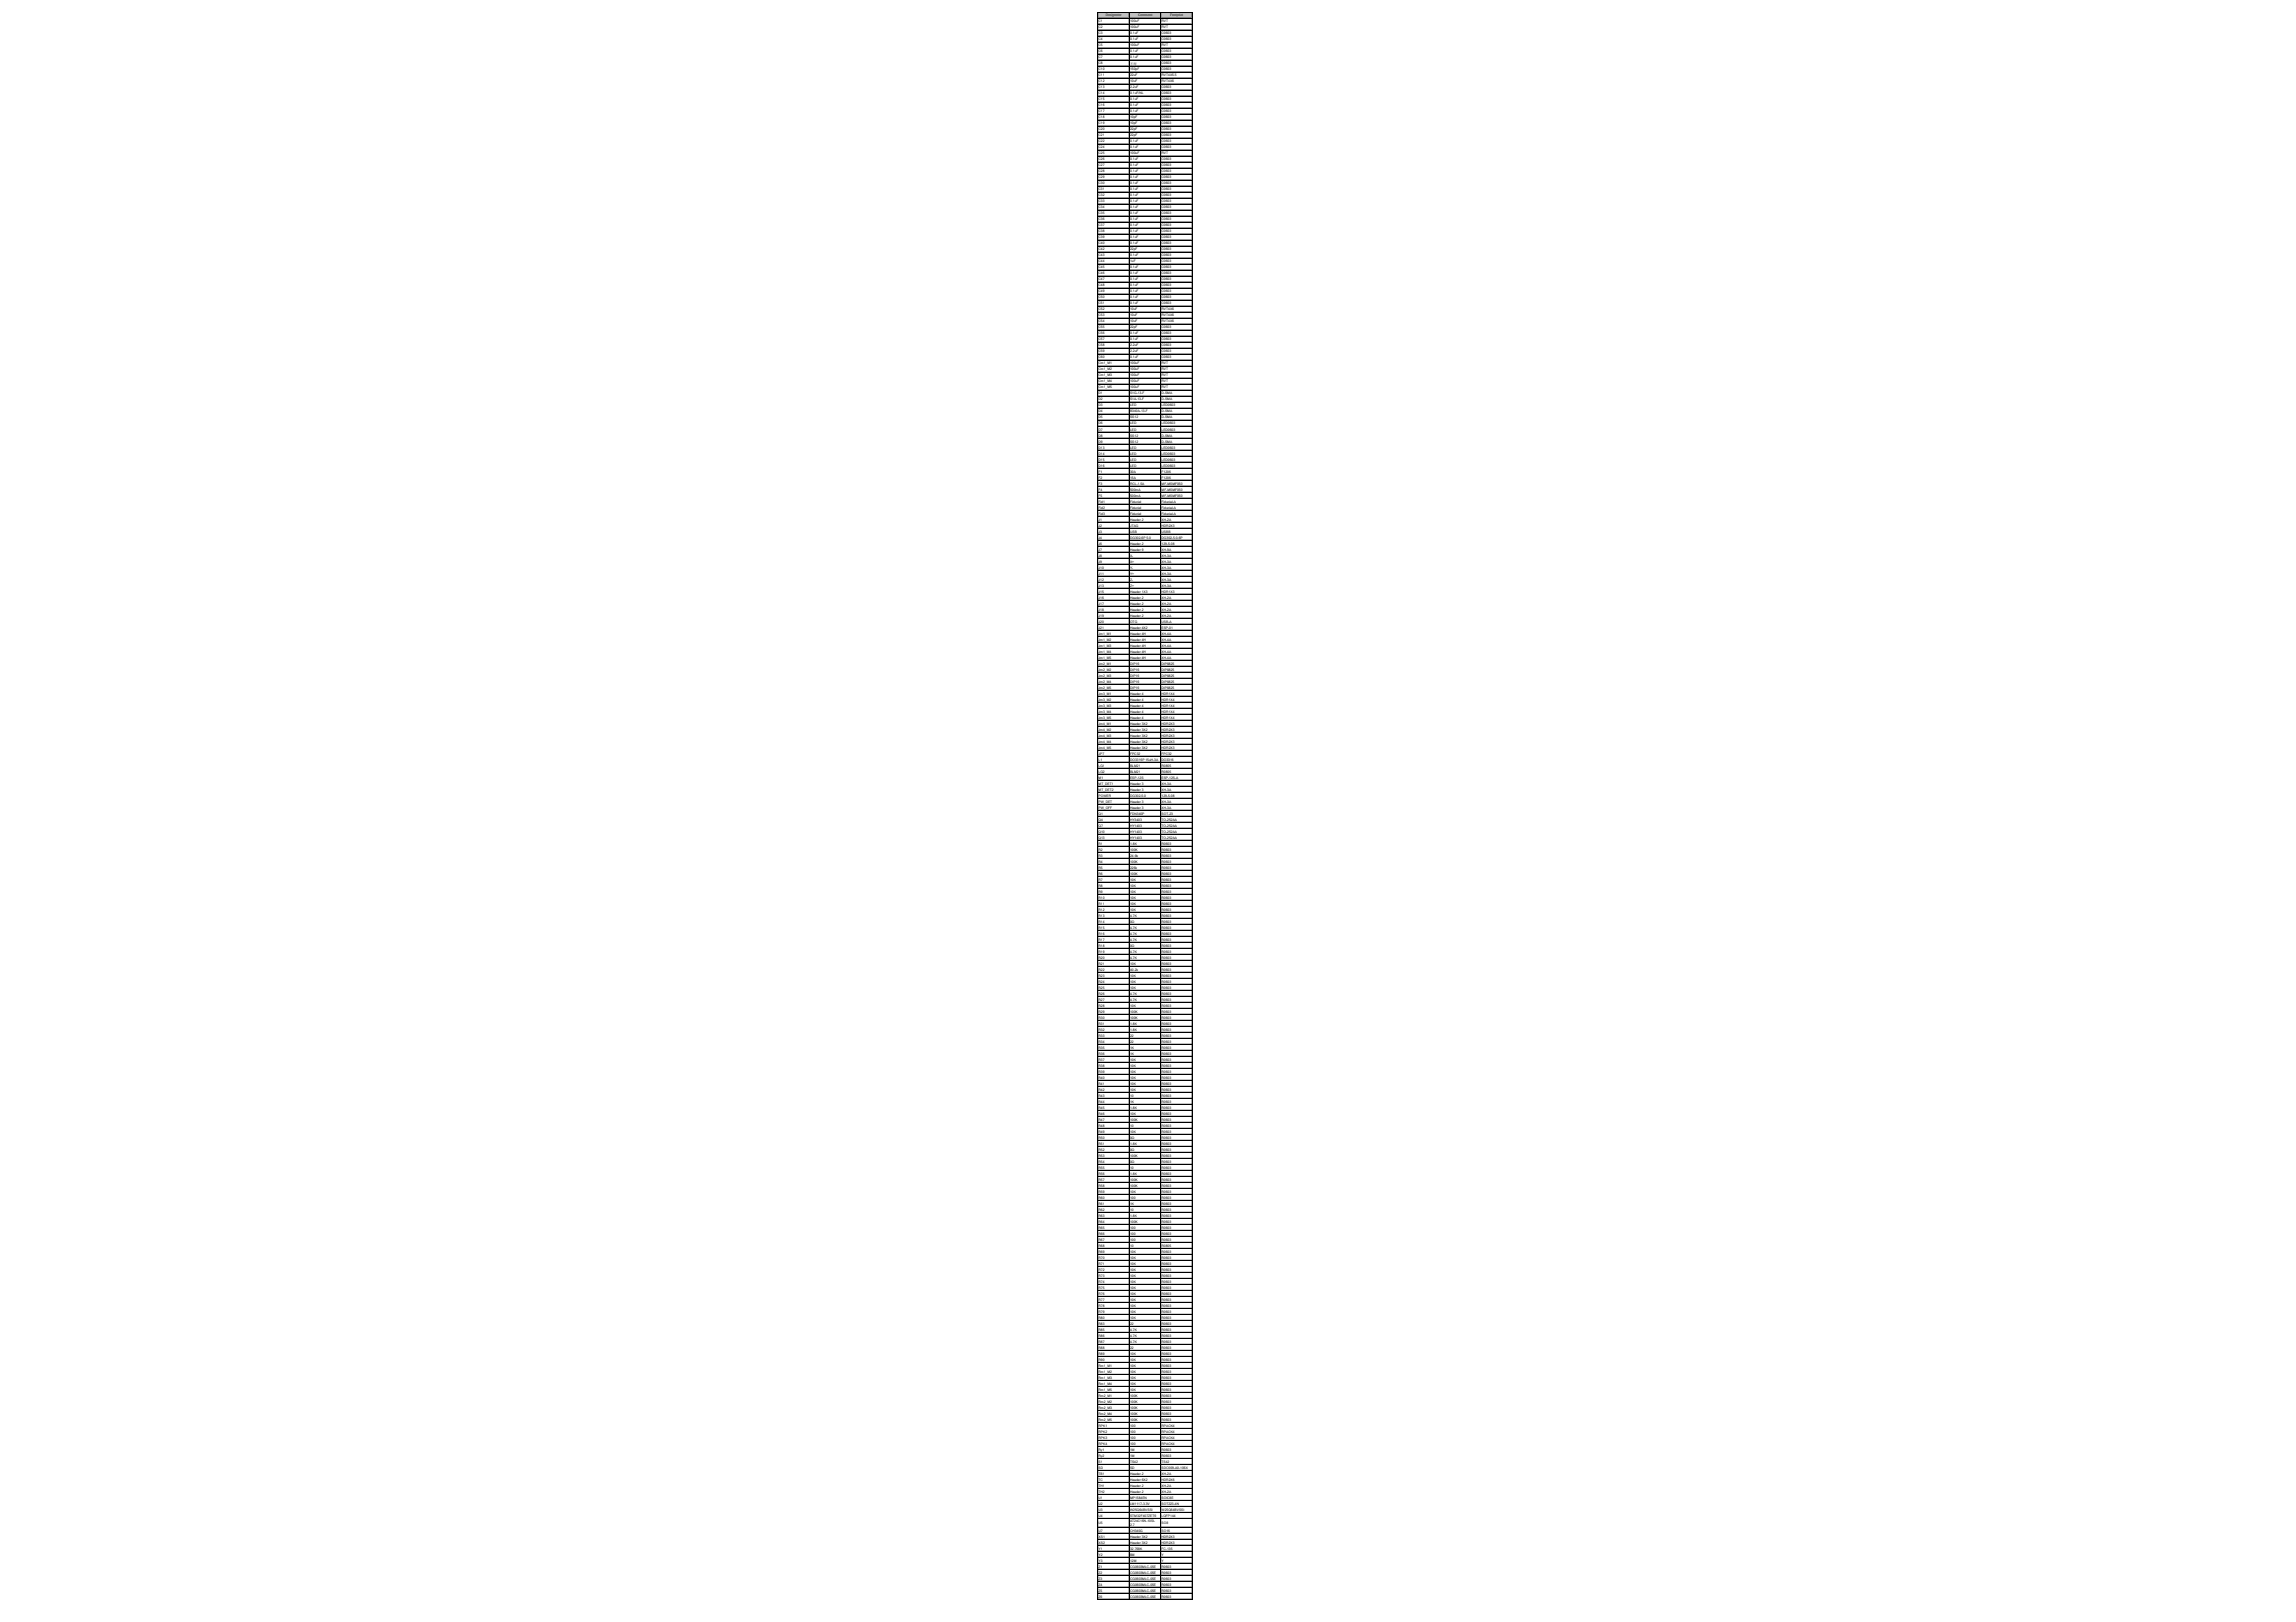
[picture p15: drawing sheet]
<svg xmlns="http://www.w3.org/2000/svg" width="297mm" height="210mm" viewBox="0 0 297 210" stroke-linecap="round" stroke-linejoin="round" font-family="sans-serif">
<defs><g id="words">
<g font-size=".4">
<text x="142.1" y="2.9">C1</text>
<text x="142.1" y="3.7">C2</text>
<text x="142.1" y="4.5">C3</text>
<text x="142.1" y="5.2">C4</text>
<text x="143" y="2.1">Designator</text>
<text x="146.2" y="2.9">100uF</text>
<text x="146.2" y="3.7">100uF</text>
<text x="146.2" y="4.5">0.1uF</text>
<text x="146.2" y="5.2">0.1uF</text>
<text x="147.2" y="2.1">Comment</text>
<text x="150.3" y="2.9">RVT</text>
<text x="150.3" y="3.7">RVT</text>
<text x="150.3" y="4.5">C0603</text>
<text x="150.3" y="5.2">C0603</text>
<text x="151.4" y="2.1">Footprint</text>
<text x="142.1" y="6">C5</text>
<text x="142.1" y="6.8">C6</text>
<text x="142.1" y="7.6">C7</text>
<text x="142.1" y="8.3">C8</text>
<text x="142.1" y="9.1">C10</text>
<text x="142.1" y="9.9">C11</text>
<text x="142.1" y="10.7">C12</text>
<text x="142.1" y="11.4">C13</text>
<text x="146.2" y="8.4">不焊</text>
<text x="146.2" y="6">100uF</text>
<text x="146.2" y="6.8">0.1uF</text>
<text x="146.2" y="7.6">0.1uF</text>
<text x="146.2" y="9.1">150pF</text>
<text x="146.2" y="9.9">22uF</text>
<text x="146.2" y="10.7">10uF</text>
<text x="146.2" y="11.4">2.2uF</text>
<text x="150.3" y="6">RVT</text>
<text x="150.3" y="6.8">C0603</text>
<text x="150.3" y="7.6">C0603</text>
<text x="150.3" y="8.3">C0603</text>
<text x="150.3" y="9.1">C0603</text>
<text x="150.3" y="9.9">RVT4X5.5</text>
<text x="150.3" y="10.7">RVT4X6</text>
<text x="150.3" y="11.4">C0603</text>
<text x="142.1" y="12.2">C14</text>
<text x="142.1" y="13">C15</text>
<text x="142.1" y="13.8">C16</text>
<text x="142.1" y="14.5">C17</text>
<text x="142.1" y="15.3">C18</text>
<text x="142.1" y="16.1">C19</text>
<text x="142.1" y="16.9">C20</text>
<text x="142.1" y="17.7">C21</text>
<text x="146.2" y="12.2">0.1uF/NL</text>
<text x="146.2" y="13">0.1uF</text>
<text x="146.2" y="13.8">0.1uF</text>
<text x="146.2" y="14.5">0.1uF</text>
<text x="146.2" y="15.3">10pF</text>
<text x="146.2" y="16.1">10pF</text>
<text x="146.2" y="16.9">22pF</text>
<text x="146.2" y="17.7">22pF</text>
<text x="150.3" y="12.2">C0603</text>
<text x="150.3" y="13">C0603</text>
<text x="150.3" y="13.8">C0603</text>
<text x="150.3" y="14.5">C0603</text>
<text x="150.3" y="15.3">C0603</text>
<text x="150.3" y="16.1">C0603</text>
<text x="150.3" y="16.9">C0603</text>
<text x="150.3" y="17.7">C0603</text>
<text x="142.1" y="18.4">C22</text>
<text x="142.1" y="19.2">C24</text>
<text x="142.1" y="20">C25</text>
<text x="142.1" y="20.8">C26</text>
<text x="142.1" y="21.5">C27</text>
<text x="142.1" y="22.3">C28</text>
<text x="142.1" y="23.1">C29</text>
<text x="142.1" y="23.9">C30</text>
<text x="146.2" y="18.4">0.1uF</text>
<text x="146.2" y="19.2">0.1uF</text>
<text x="146.2" y="20">100uF</text>
<text x="146.2" y="20.8">0.1uF</text>
<text x="146.2" y="21.5">0.1uF</text>
<text x="146.2" y="22.3">0.1uF</text>
<text x="146.2" y="23.1">0.1uF</text>
<text x="146.2" y="23.9">0.1uF</text>
<text x="150.3" y="18.4">C0603</text>
<text x="150.3" y="19.2">C0603</text>
<text x="150.3" y="20">RVT</text>
<text x="150.3" y="20.8">C0603</text>
<text x="150.3" y="21.5">C0603</text>
<text x="150.3" y="22.3">C0603</text>
<text x="150.3" y="23.1">C0603</text>
<text x="150.3" y="23.9">C0603</text>
<text x="142.1" y="24.6">C31</text>
<text x="142.1" y="25.4">C32</text>
<text x="142.1" y="26.2">C33</text>
<text x="142.1" y="27">C34</text>
<text x="142.1" y="27.8">C35</text>
<text x="142.1" y="28.5">C36</text>
<text x="142.1" y="29.3">C37</text>
<text x="146.2" y="24.6">0.1uF</text>
<text x="146.2" y="25.4">0.1uF</text>
<text x="146.2" y="26.2">0.1uF</text>
<text x="146.2" y="27">0.1uF</text>
<text x="146.2" y="27.8">0.1uF</text>
<text x="146.2" y="28.5">0.1uF</text>
<text x="146.2" y="29.3">0.1uF</text>
<text x="150.3" y="24.6">C0603</text>
<text x="150.3" y="25.4">C0603</text>
<text x="150.3" y="26.2">C0603</text>
<text x="150.3" y="27">C0603</text>
<text x="150.3" y="27.8">C0603</text>
<text x="150.3" y="28.5">C0603</text>
<text x="150.3" y="29.3">C0603</text>
<text x="142.1" y="30.1">C38</text>
<text x="142.1" y="30.9">C39</text>
<text x="142.1" y="31.6">C40</text>
<text x="142.1" y="32.4">C42</text>
<text x="142.1" y="33.2">C43</text>
<text x="142.1" y="34">C44</text>
<text x="142.1" y="34.7">C45</text>
<text x="142.1" y="35.5">C46</text>
<text x="146.2" y="30.1">0.1uF</text>
<text x="146.2" y="30.9">0.1uF</text>
<text x="146.2" y="31.6">0.1uF</text>
<text x="146.2" y="32.4">22pF</text>
<text x="146.2" y="33.2">0.1uF</text>
<text x="146.2" y="34">1uF</text>
<text x="146.2" y="34.7">0.1uF</text>
<text x="146.2" y="35.5">0.1uF</text>
<text x="150.3" y="30.1">C0603</text>
<text x="150.3" y="30.9">C0603</text>
<text x="150.3" y="31.6">C0603</text>
<text x="150.3" y="32.4">C0603</text>
<text x="150.3" y="33.2">C0603</text>
<text x="150.3" y="34">C0603</text>
<text x="150.3" y="34.7">C0603</text>
<text x="150.3" y="35.5">C0603</text>
<text x="142.1" y="36.3">C47</text>
<text x="142.1" y="37.1">C48</text>
<text x="142.1" y="37.8">C49</text>
<text x="142.1" y="38.6">C50</text>
<text x="142.1" y="39.4">C51</text>
<text x="142.1" y="40.2">C52</text>
<text x="142.1" y="41">C53</text>
<text x="142.1" y="41.7">C54</text>
<text x="146.2" y="36.3">0.1uF</text>
<text x="146.2" y="37.1">0.1uF</text>
<text x="146.2" y="37.8">0.1uF</text>
<text x="146.2" y="38.6">0.1uF</text>
<text x="146.2" y="39.4">0.1uF</text>
<text x="146.2" y="40.2">10uF</text>
<text x="146.2" y="41">10uF</text>
<text x="146.2" y="41.7">10uF</text>
<text x="150.3" y="36.3">C0603</text>
<text x="150.3" y="37.1">C0603</text>
<text x="150.3" y="37.8">C0603</text>
<text x="150.3" y="38.6">C0603</text>
<text x="150.3" y="39.4">C0603</text>
<text x="150.3" y="40.2">RVT4X6</text>
<text x="150.3" y="41">RVT4X6</text>
<text x="150.3" y="41.7">RVT4X6</text>
<text x="142.1" y="42.5">C55</text>
<text x="142.1" y="43.3">C56</text>
<text x="142.1" y="44.1">C57</text>
<text x="142.1" y="44.8">C58</text>
<text x="142.1" y="45.6">C59</text>
<text x="142.1" y="46.4">C60</text>
<text x="142.1" y="47.2">Cm1_M1</text>
<text x="142.1" y="47.9">Cm1_M2</text>
<text x="146.2" y="42.5">22pF</text>
<text x="146.2" y="43.3">0.1uF</text>
<text x="146.2" y="44.1">0.1uF</text>
<text x="146.2" y="44.8">2.2uF</text>
<text x="146.2" y="45.6">2.2uF</text>
<text x="146.2" y="46.4">0.1uF</text>
<text x="146.2" y="47.2">100uF</text>
<text x="146.2" y="47.9">100uF</text>
<text x="150.3" y="42.5">C0603</text>
<text x="150.3" y="43.3">C0603</text>
<text x="150.3" y="44.1">C0603</text>
<text x="150.3" y="44.8">C0603</text>
<text x="150.3" y="45.6">C0603</text>
<text x="150.3" y="46.4">C0603</text>
<text x="150.3" y="47.2">RVT</text>
<text x="150.3" y="47.9">RVT</text>
<text x="142.1" y="48.7">Cm1_M3</text>
<text x="142.1" y="49.5">Cm1_M4</text>
<text x="142.1" y="50.3">Cm1_M5</text>
<text x="142.1" y="51.1">D1</text>
<text x="142.1" y="51.8">D2</text>
<text x="142.1" y="52.6">D3</text>
<text x="142.1" y="53.4">D4</text>
<text x="146.2" y="48.7">100uF</text>
<text x="146.2" y="49.5">100uF</text>
<text x="146.2" y="50.3">100uF</text>
<text x="146.2" y="51.1">S1G-13-F</text>
<text x="146.2" y="51.8">S1A-13-F</text>
<text x="146.2" y="52.6">LED</text>
<text x="146.2" y="53.4">B340A-13-F</text>
<text x="150.3" y="48.7">RVT</text>
<text x="150.3" y="49.5">RVT</text>
<text x="150.3" y="50.3">RVT</text>
<text x="150.3" y="51.1">D-SMA</text>
<text x="150.3" y="51.8">D-SMA</text>
<text x="150.3" y="52.6">LED0603</text>
<text x="150.3" y="53.4">D-SMA</text>
<text x="142.1" y="54.2">D5</text>
<text x="142.1" y="54.9">D6</text>
<text x="142.1" y="55.7">D7</text>
<text x="142.1" y="56.5">D8</text>
<text x="142.1" y="57.3">D9</text>
<text x="142.1" y="58">D13</text>
<text x="142.1" y="58.8">D14</text>
<text x="142.1" y="59.6">D15</text>
<text x="146.2" y="54.2">SS12</text>
<text x="146.2" y="54.9">LED</text>
<text x="146.2" y="55.7">LED</text>
<text x="146.2" y="56.5">SS12</text>
<text x="146.2" y="57.3">SS12</text>
<text x="146.2" y="58">LED</text>
<text x="146.2" y="58.8">LED</text>
<text x="146.2" y="59.6">LED</text>
<text x="150.3" y="54.2">D-SMA</text>
<text x="150.3" y="54.9">LED0603</text>
<text x="150.3" y="55.7">LED0603</text>
<text x="150.3" y="56.5">D-SMA</text>
<text x="150.3" y="57.3">D-SMA</text>
<text x="150.3" y="58">LED0603</text>
<text x="150.3" y="58.8">LED0603</text>
<text x="150.3" y="59.6">LED0603</text>
<text x="142.1" y="60.4">D16</text>
<text x="142.1" y="61.1">F1</text>
<text x="142.1" y="61.9">F2</text>
<text x="142.1" y="62.7">F3</text>
<text x="142.1" y="63.5">F4</text>
<text x="142.1" y="64.3">F5</text>
<text x="142.1" y="65">Fid1</text>
<text x="142.1" y="65.8">Fid2</text>
<text x="146.2" y="60.4">LED</text>
<text x="146.2" y="61.1">30A</text>
<text x="146.2" y="61.9">15A</text>
<text x="146.2" y="62.7">RCL-1.5A</text>
<text x="146.2" y="63.5">500mA</text>
<text x="146.2" y="64.3">500mA</text>
<text x="146.2" y="65">Fiducial</text>
<text x="146.2" y="65.8">Fiducial</text>
<text x="150.3" y="60.4">LED0603</text>
<text x="150.3" y="61.1">F1206</text>
<text x="150.3" y="61.9">F1206</text>
<text x="150.3" y="62.7">MF-MSMF050</text>
<text x="150.3" y="63.5">MF-MSMF050</text>
<text x="150.3" y="64.3">MF-MSMF050</text>
<text x="150.3" y="65">Fiducial-A</text>
<text x="150.3" y="65.8">Fiducial-A</text>
<text x="142.1" y="66.6">Fid3</text>
<text x="142.1" y="67.4">J1</text>
<text x="142.1" y="68.1">J2</text>
<text x="142.1" y="68.9">J3</text>
<text x="142.1" y="69.7">J4</text>
<text x="142.1" y="70.5">J6</text>
<text x="142.1" y="71.2">J7</text>
<text x="146.2" y="66.6">Fiducial</text>
<text x="146.2" y="67.4">Header 2</text>
<text x="146.2" y="68.1">JTAG</text>
<text x="146.2" y="68.9">USB</text>
<text x="146.2" y="69.7">DG302-6P 5.0</text>
<text x="146.2" y="70.5">Header 2</text>
<text x="146.2" y="71.2">Header 9</text>
<text x="150.3" y="66.6">Fiducial-A</text>
<text x="150.3" y="67.4">XH-2A</text>
<text x="150.3" y="68.1">HDR2X3</text>
<text x="150.3" y="68.9">USBB</text>
<text x="150.3" y="69.7">DG302-5.0-6P</text>
<text x="150.3" y="70.5">129-5.08</text>
<text x="150.3" y="71.2">XH-9A</text>
<text x="142.1" y="72">J8</text>
<text x="142.1" y="72.8">J9</text>
<text x="142.1" y="73.6">J10</text>
<text x="142.1" y="74.4">J11</text>
<text x="142.1" y="75.1">J12</text>
<text x="142.1" y="75.9">J13</text>
<text x="142.1" y="76.7">J15</text>
<text x="142.1" y="77.5">J16</text>
<text x="146.2" y="72">X-</text>
<text x="146.2" y="72.8">X+</text>
<text x="146.2" y="73.6">Y-</text>
<text x="146.2" y="74.4">Y+</text>
<text x="146.2" y="75.1">Z-</text>
<text x="146.2" y="75.9">Z+</text>
<text x="146.2" y="76.7">Header 1X3</text>
<text x="146.2" y="77.5">Header 2</text>
<text x="150.3" y="72">XH-3A</text>
<text x="150.3" y="72.8">XH-3A</text>
<text x="150.3" y="73.6">XH-3A</text>
<text x="150.3" y="74.4">XH-3A</text>
<text x="150.3" y="75.1">XH-3A</text>
<text x="150.3" y="75.9">XH-3A</text>
<text x="150.3" y="76.7">HDR1X3</text>
<text x="150.3" y="77.5">XH-2A</text>
<text x="142.1" y="78.2">J17</text>
<text x="142.1" y="79">J18</text>
<text x="142.1" y="79.8">J19</text>
<text x="142.1" y="80.6">J20</text>
<text x="142.1" y="81.3">J21</text>
<text x="142.1" y="82.1">Jm1_M1</text>
<text x="142.1" y="82.9">Jm1_M2</text>
<text x="142.1" y="83.7">Jm1_M3</text>
<text x="146.2" y="78.2">Header 2</text>
<text x="146.2" y="79">Header 2</text>
<text x="146.2" y="79.8">Header 2</text>
<text x="146.2" y="80.6">OTG</text>
<text x="146.2" y="81.3">Header 4X2</text>
<text x="146.2" y="82.1">Header 4H</text>
<text x="146.2" y="82.9">Header 4H</text>
<text x="146.2" y="83.7">Header 4H</text>
<text x="150.3" y="78.2">XH-2A</text>
<text x="150.3" y="79">XH-2A</text>
<text x="150.3" y="79.8">XH-2A</text>
<text x="150.3" y="80.6">USB-A</text>
<text x="150.3" y="81.3">ESP-01</text>
<text x="150.3" y="82.1">XH-4A</text>
<text x="150.3" y="82.9">XH-4A</text>
<text x="150.3" y="83.7">XH-4A</text>
<text x="142.1" y="84.4">Jm1_M4</text>
<text x="142.1" y="85.2">Jm1_M5</text>
<text x="142.1" y="86">Jm2_M1</text>
<text x="142.1" y="86.8">Jm2_M2</text>
<text x="142.1" y="87.6">Jm2_M3</text>
<text x="142.1" y="88.3">Jm2_M4</text>
<text x="142.1" y="89.1">Jm2_M5</text>
<text x="142.1" y="89.9">Jm3_M1</text>
<text x="146.2" y="84.4">Header 4H</text>
<text x="146.2" y="85.2">Header 4H</text>
<text x="146.2" y="86">DIP16</text>
<text x="146.2" y="86.8">DIP16</text>
<text x="146.2" y="87.6">DIP16</text>
<text x="146.2" y="88.3">DIP16</text>
<text x="146.2" y="89.1">DIP16</text>
<text x="146.2" y="89.9">Header 4</text>
<text x="150.3" y="84.4">XH-4A</text>
<text x="150.3" y="85.2">XH-4A</text>
<text x="150.3" y="86">DIP8825</text>
<text x="150.3" y="86.8">DIP8825</text>
<text x="150.3" y="87.6">DIP8825</text>
<text x="150.3" y="88.3">DIP8825</text>
<text x="150.3" y="89.1">DIP8825</text>
<text x="150.3" y="89.9">HDR1X4</text>
<text x="142.1" y="90.7">Jm3_M2</text>
<text x="142.1" y="91.4">Jm3_M3</text>
<text x="142.1" y="92.2">Jm3_M4</text>
<text x="142.1" y="93">Jm3_M5</text>
<text x="142.1" y="93.8">Jm4_M1</text>
<text x="142.1" y="94.5">Jm4_M2</text>
<text x="142.1" y="95.3">Jm4_M3</text>
<text x="146.2" y="90.7">Header 4</text>
<text x="146.2" y="91.4">Header 4</text>
<text x="146.2" y="92.2">Header 4</text>
<text x="146.2" y="93">Header 4</text>
<text x="146.2" y="93.8">Header 3X2</text>
<text x="146.2" y="94.5">Header 3X2</text>
<text x="146.2" y="95.3">Header 3X2</text>
<text x="150.3" y="90.7">HDR1X4</text>
<text x="150.3" y="91.4">HDR1X4</text>
<text x="150.3" y="92.2">HDR1X4</text>
<text x="150.3" y="93">HDR1X4</text>
<text x="150.3" y="93.8">HDR2X3</text>
<text x="150.3" y="94.5">HDR2X3</text>
<text x="150.3" y="95.3">HDR2X3</text>
<text x="142.1" y="96.1">Jm4_M4</text>
<text x="142.1" y="96.9">Jm4_M5</text>
<text x="142.1" y="97.6">JP7</text>
<text x="142.1" y="98.4">L1</text>
<text x="142.1" y="99.2">LG1</text>
<text x="142.1" y="100">LG2</text>
<text x="142.1" y="100.8">M1</text>
<text x="142.1" y="101.5">MT_DET1</text>
<text x="146.2" y="96.1">Header 3X2</text>
<text x="146.2" y="96.9">Header 3X2</text>
<text x="146.2" y="97.6">FPC32</text>
<text x="146.2" y="98.4">DO3316P 15uH-3A</text>
<text x="146.2" y="99.2">BLM21</text>
<text x="146.2" y="100">BLM21</text>
<text x="146.2" y="100.8">ESP-12S</text>
<text x="146.2" y="101.5">Header 3</text>
<text x="150.3" y="96.1">HDR2X3</text>
<text x="150.3" y="96.9">HDR2X3</text>
<text x="150.3" y="97.6">FPC32</text>
<text x="150.3" y="98.4">DO3316</text>
<text x="150.3" y="99.2">R0805</text>
<text x="150.3" y="100">R0805</text>
<text x="150.3" y="100.8">ESP-12S-A</text>
<text x="150.3" y="101.5">XH-3A</text>
<text x="142.1" y="102.3">MT_DET2</text>
<text x="142.1" y="103.1">POWER</text>
<text x="142.1" y="103.9">PW_DET</text>
<text x="142.1" y="104.6">PW_OFF</text>
<text x="142.1" y="105.4">Q1</text>
<text x="142.1" y="106.2">Q4</text>
<text x="142.1" y="107">Q7</text>
<text x="142.1" y="107.7">Q10</text>
<text x="146.2" y="102.3">Header 3</text>
<text x="146.2" y="103.1">DG302-5.0</text>
<text x="146.2" y="103.9">Header 3</text>
<text x="146.2" y="104.6">Header 3</text>
<text x="146.2" y="105.4">FDN340P</text>
<text x="146.2" y="106.2">HY3403</text>
<text x="146.2" y="107">HY1403</text>
<text x="146.2" y="107.7">HY1403</text>
<text x="150.3" y="102.3">XH-3A</text>
<text x="150.3" y="103.1">129-5.08</text>
<text x="150.3" y="103.9">XH-3A</text>
<text x="150.3" y="104.6">XH-3A</text>
<text x="150.3" y="105.4">SOT-23</text>
<text x="150.3" y="106.2">TO-252AA</text>
<text x="150.3" y="107">TO-252AA</text>
<text x="150.3" y="107.7">TO-252AA</text>
<text x="142.1" y="108.5">Q13</text>
<text x="142.1" y="109.3">R1</text>
<text x="142.1" y="110.1">R2</text>
<text x="142.1" y="110.9">R3</text>
<text x="142.1" y="111.6">R4</text>
<text x="142.1" y="112.4">R5</text>
<text x="142.1" y="113.2">R6</text>
<text x="142.1" y="114">R7</text>
<text x="146.2" y="108.5">HY1403</text>
<text x="146.2" y="109.3">1.8K</text>
<text x="146.2" y="110.1">100K</text>
<text x="146.2" y="110.9">24.9k</text>
<text x="146.2" y="111.6">100K</text>
<text x="146.2" y="112.4">226k</text>
<text x="146.2" y="113.2">100K</text>
<text x="146.2" y="114">10K</text>
<text x="150.3" y="108.5">TO-252AA</text>
<text x="150.3" y="109.3">R0603</text>
<text x="150.3" y="110.1">R0603</text>
<text x="150.3" y="110.9">R0603</text>
<text x="150.3" y="111.6">R0603</text>
<text x="150.3" y="112.4">R0603</text>
<text x="150.3" y="113.2">R0603</text>
<text x="150.3" y="114">R0603</text>
<text x="142.1" y="114.7">R8</text>
<text x="142.1" y="115.5">R9</text>
<text x="142.1" y="116.3">R10</text>
<text x="142.1" y="117.1">R11</text>
<text x="142.1" y="117.8">R12</text>
<text x="142.1" y="118.6">R13</text>
<text x="142.1" y="119.4">R14</text>
<text x="146.2" y="114.7">10K</text>
<text x="146.2" y="115.5">10K</text>
<text x="146.2" y="116.3">10K</text>
<text x="146.2" y="117.1">10K</text>
<text x="146.2" y="117.8">10K</text>
<text x="146.2" y="118.6">4.7K</text>
<text x="146.2" y="119.4">0Ω</text>
<text x="150.3" y="114.7">R0603</text>
<text x="150.3" y="115.5">R0603</text>
<text x="150.3" y="116.3">R0603</text>
<text x="150.3" y="117.1">R0603</text>
<text x="150.3" y="117.8">R0603</text>
<text x="150.3" y="118.6">R0603</text>
<text x="150.3" y="119.4">R0603</text>
<text x="142.1" y="120.2">R15</text>
<text x="142.1" y="120.9">R16</text>
<text x="142.1" y="121.7">R17</text>
<text x="142.1" y="122.5">R18</text>
<text x="142.1" y="123.3">R19</text>
<text x="142.1" y="124.1">R20</text>
<text x="142.1" y="124.8">R21</text>
<text x="142.1" y="125.6">R22</text>
<text x="146.2" y="120.2">4.7K</text>
<text x="146.2" y="120.9">4.7K</text>
<text x="146.2" y="121.7">4.7K</text>
<text x="146.2" y="122.5">0Ω</text>
<text x="146.2" y="123.3">4.7K</text>
<text x="146.2" y="124.1">4.7K</text>
<text x="146.2" y="124.8">10K</text>
<text x="146.2" y="125.6">40.2k</text>
<text x="150.3" y="120.2">R0603</text>
<text x="150.3" y="120.9">R0603</text>
<text x="150.3" y="121.7">R0603</text>
<text x="150.3" y="122.5">R0603</text>
<text x="150.3" y="123.3">R0603</text>
<text x="150.3" y="124.1">R0603</text>
<text x="150.3" y="124.8">R0603</text>
<text x="150.3" y="125.6">R0603</text>
<text x="142.1" y="126.4">R23</text>
<text x="142.1" y="127.2">R24</text>
<text x="142.1" y="127.9">R25</text>
<text x="142.1" y="128.7">R26</text>
<text x="142.1" y="129.5">R27</text>
<text x="142.1" y="130.3">R28</text>
<text x="142.1" y="131">R29</text>
<text x="142.1" y="131.8">R30</text>
<text x="146.2" y="126.4">10K</text>
<text x="146.2" y="127.2">10K</text>
<text x="146.2" y="127.9">10K</text>
<text x="146.2" y="128.7">4.7K</text>
<text x="146.2" y="129.5">4.7K</text>
<text x="146.2" y="130.3">10K</text>
<text x="146.2" y="131">100K</text>
<text x="146.2" y="131.8">100K</text>
<text x="150.3" y="126.4">R0603</text>
<text x="150.3" y="127.2">R0603</text>
<text x="150.3" y="127.9">R0603</text>
<text x="150.3" y="128.7">R0603</text>
<text x="150.3" y="129.5">R0603</text>
<text x="150.3" y="130.3">R0603</text>
<text x="150.3" y="131">R0603</text>
<text x="150.3" y="131.8">R0603</text>
<text x="142.1" y="132.6">R31</text>
<text x="142.1" y="133.4">R32</text>
<text x="142.1" y="134.2">R33</text>
<text x="142.1" y="134.9">R34</text>
<text x="142.1" y="135.7">R35</text>
<text x="142.1" y="136.5">R36</text>
<text x="142.1" y="137.3">R37</text>
<text x="146.2" y="132.6">1.8K</text>
<text x="146.2" y="133.4">1.8K</text>
<text x="146.2" y="134.2">22</text>
<text x="146.2" y="134.9">22</text>
<text x="146.2" y="135.7">1K</text>
<text x="146.2" y="136.5">1K</text>
<text x="146.2" y="137.3">10K</text>
<text x="150.3" y="132.6">R0603</text>
<text x="150.3" y="133.4">R0603</text>
<text x="150.3" y="134.2">R0603</text>
<text x="150.3" y="134.9">R0603</text>
<text x="150.3" y="135.7">R0603</text>
<text x="150.3" y="136.5">R0603</text>
<text x="150.3" y="137.3">R0603</text>
<text x="142.1" y="138">R38</text>
<text x="142.1" y="138.8">R39</text>
<text x="142.1" y="139.6">R40</text>
<text x="142.1" y="140.4">R41</text>
<text x="142.1" y="141.1">R42</text>
<text x="142.1" y="141.9">R43</text>
<text x="142.1" y="142.7">R44</text>
<text x="142.1" y="143.5">R45</text>
<text x="146.2" y="138">10K</text>
<text x="146.2" y="138.8">10K</text>
<text x="146.2" y="139.6">10K</text>
<text x="146.2" y="140.4">10K</text>
<text x="146.2" y="141.1">10K</text>
<text x="146.2" y="141.9">10</text>
<text x="146.2" y="142.7">1K</text>
<text x="146.2" y="143.5">1.8K</text>
<text x="150.3" y="138">R0603</text>
<text x="150.3" y="138.8">R0603</text>
<text x="150.3" y="139.6">R0603</text>
<text x="150.3" y="140.4">R0603</text>
<text x="150.3" y="141.1">R0603</text>
<text x="150.3" y="141.9">R0603</text>
<text x="150.3" y="142.7">R0603</text>
<text x="150.3" y="143.5">R0603</text>
<text x="142.1" y="144.2">R46</text>
<text x="142.1" y="145">R47</text>
<text x="142.1" y="145.8">R48</text>
<text x="142.1" y="146.6">R49</text>
<text x="142.1" y="147.4">R50</text>
<text x="142.1" y="148.1">R51</text>
<text x="142.1" y="148.9">R52</text>
<text x="142.1" y="149.7">R53</text>
<text x="146.2" y="144.2">10K</text>
<text x="146.2" y="145">100K</text>
<text x="146.2" y="145.8">10</text>
<text x="146.2" y="146.6">10K</text>
<text x="146.2" y="147.4">0Ω</text>
<text x="146.2" y="148.1">1.8K</text>
<text x="146.2" y="148.9">0Ω</text>
<text x="146.2" y="149.7">100K</text>
<text x="150.3" y="144.2">R0603</text>
<text x="150.3" y="145">R0603</text>
<text x="150.3" y="145.8">R0603</text>
<text x="150.3" y="146.6">R0603</text>
<text x="150.3" y="147.4">R0603</text>
<text x="150.3" y="148.1">R0603</text>
<text x="150.3" y="148.9">R0603</text>
<text x="150.3" y="149.7">R0603</text>
<text x="142.1" y="150.5">R54</text>
<text x="142.1" y="151.2">R55</text>
<text x="142.1" y="152">R56</text>
<text x="142.1" y="152.8">R57</text>
<text x="142.1" y="153.6">R58</text>
<text x="142.1" y="154.3">R59</text>
<text x="142.1" y="155.1">R60</text>
<text x="142.1" y="155.9">R61</text>
<text x="146.2" y="150.5">0Ω</text>
<text x="146.2" y="151.2">10</text>
<text x="146.2" y="152">1.8K</text>
<text x="146.2" y="152.8">100K</text>
<text x="146.2" y="153.6">100K</text>
<text x="146.2" y="154.3">10K</text>
<text x="146.2" y="155.1">100</text>
<text x="146.2" y="155.9">1K</text>
<text x="150.3" y="150.5">R0603</text>
<text x="150.3" y="151.2">R0603</text>
<text x="150.3" y="152">R0603</text>
<text x="150.3" y="152.8">R0603</text>
<text x="150.3" y="153.6">R0603</text>
<text x="150.3" y="154.3">R0603</text>
<text x="150.3" y="155.1">R0603</text>
<text x="150.3" y="155.9">R0603</text>
<text x="142.1" y="156.7">R62</text>
<text x="142.1" y="157.4">R63</text>
<text x="142.1" y="158.2">R64</text>
<text x="142.1" y="159">R65</text>
<text x="142.1" y="159.8">R66</text>
<text x="142.1" y="160.6">R67</text>
<text x="142.1" y="161.3">R68</text>
<text x="146.2" y="156.7">10</text>
<text x="146.2" y="157.4">1.8K</text>
<text x="146.2" y="158.2">100K</text>
<text x="146.2" y="159">100</text>
<text x="146.2" y="159.8">100</text>
<text x="146.2" y="160.6">100</text>
<text x="146.2" y="161.3">10</text>
<text x="150.3" y="156.7">R0603</text>
<text x="150.3" y="157.4">R0603</text>
<text x="150.3" y="158.2">R0603</text>
<text x="150.3" y="159">R0603</text>
<text x="150.3" y="159.8">R0603</text>
<text x="150.3" y="160.6">R0603</text>
<text x="150.3" y="161.3">R0805</text>
<text x="142.1" y="162.1">R69</text>
<text x="142.1" y="162.9">R70</text>
<text x="142.1" y="163.7">R71</text>
<text x="142.1" y="164.4">R72</text>
<text x="142.1" y="165.2">R73</text>
<text x="142.1" y="166">R74</text>
<text x="142.1" y="166.8">R75</text>
<text x="142.1" y="167.5">R76</text>
<text x="146.2" y="162.1">10K</text>
<text x="146.2" y="162.9">10K</text>
<text x="146.2" y="163.7">10K</text>
<text x="146.2" y="164.4">10K</text>
<text x="146.2" y="165.2">10K</text>
<text x="146.2" y="166">10K</text>
<text x="146.2" y="166.8">10K</text>
<text x="146.2" y="167.5">10K</text>
<text x="150.3" y="162.1">R0603</text>
<text x="150.3" y="162.9">R0603</text>
<text x="150.3" y="163.7">R0603</text>
<text x="150.3" y="164.4">R0603</text>
<text x="150.3" y="165.2">R0603</text>
<text x="150.3" y="166">R0603</text>
<text x="150.3" y="166.8">R0603</text>
<text x="150.3" y="167.5">R0603</text>
<text x="142.1" y="168.3">R77</text>
<text x="142.1" y="169.1">R78</text>
<text x="142.1" y="169.9">R79</text>
<text x="142.1" y="170.7">R80</text>
<text x="142.1" y="171.4">R83</text>
<text x="142.1" y="172.2">R85</text>
<text x="142.1" y="173">R86</text>
<text x="142.1" y="173.8">R87</text>
<text x="146.2" y="168.3">10K</text>
<text x="146.2" y="169.1">10K</text>
<text x="146.2" y="169.9">10K</text>
<text x="146.2" y="170.7">10K</text>
<text x="146.2" y="171.4">22</text>
<text x="146.2" y="172.2">4.7K</text>
<text x="146.2" y="173">4.7K</text>
<text x="146.2" y="173.8">4.7K</text>
<text x="150.3" y="168.3">R0603</text>
<text x="150.3" y="169.1">R0603</text>
<text x="150.3" y="169.9">R0603</text>
<text x="150.3" y="170.7">R0603</text>
<text x="150.3" y="171.4">R0603</text>
<text x="150.3" y="172.2">R0603</text>
<text x="150.3" y="173">R0603</text>
<text x="150.3" y="173.8">R0603</text>
<text x="142.1" y="174.5">R88</text>
<text x="142.1" y="175.3">R89</text>
<text x="142.1" y="176.1">R90</text>
<text x="142.1" y="176.9">Rm1_M1</text>
<text x="142.1" y="177.6">Rm1_M2</text>
<text x="142.1" y="178.4">Rm1_M3</text>
<text x="142.1" y="179.2">Rm1_M4</text>
<text x="142.1" y="180">Rm1_M5</text>
<text x="146.2" y="174.5">22</text>
<text x="146.2" y="175.3">10K</text>
<text x="146.2" y="176.1">10K</text>
<text x="146.2" y="176.9">10K</text>
<text x="146.2" y="177.6">10K</text>
<text x="146.2" y="178.4">10K</text>
<text x="146.2" y="179.2">10K</text>
<text x="146.2" y="180">10K</text>
<text x="150.3" y="174.5">R0603</text>
<text x="150.3" y="175.3">R0603</text>
<text x="150.3" y="176.1">R0603</text>
<text x="150.3" y="176.9">R0603</text>
<text x="150.3" y="177.6">R0603</text>
<text x="150.3" y="178.4">R0603</text>
<text x="150.3" y="179.2">R0603</text>
<text x="150.3" y="180">R0603</text>
<text x="142.1" y="180.7">Rm2_M1</text>
<text x="142.1" y="181.5">Rm2_M2</text>
<text x="142.1" y="182.3">Rm2_M3</text>
<text x="142.1" y="183.1">Rm2_M4</text>
<text x="142.1" y="183.9">Rm2_M5</text>
<text x="142.1" y="184.6">RPK1</text>
<text x="142.1" y="185.4">RPK2</text>
<text x="146.2" y="180.7">100K</text>
<text x="146.2" y="181.5">100K</text>
<text x="146.2" y="182.3">100K</text>
<text x="146.2" y="183.1">100K</text>
<text x="146.2" y="183.9">100K</text>
<text x="146.2" y="184.6">100</text>
<text x="146.2" y="185.4">100</text>
<text x="150.3" y="180.7">R0603</text>
<text x="150.3" y="181.5">R0603</text>
<text x="150.3" y="182.3">R0603</text>
<text x="150.3" y="183.1">R0603</text>
<text x="150.3" y="183.9">R0603</text>
<text x="150.3" y="184.6">RPACK4</text>
<text x="150.3" y="185.4">RPACK4</text>
<text x="142.1" y="186.2">RPK3</text>
<text x="142.1" y="187">RPK4</text>
<text x="142.1" y="187.7">Ry1</text>
<text x="142.1" y="188.5">Ry2</text>
<text x="142.1" y="189.3">S1</text>
<text x="142.1" y="190.1">SD</text>
<text x="142.1" y="190.8">TB1</text>
<text x="142.1" y="191.6">TC</text>
<text x="146.2" y="186.2">100</text>
<text x="146.2" y="187">100</text>
<text x="146.2" y="187.7">1M</text>
<text x="146.2" y="188.5">1M</text>
<text x="146.2" y="189.3">TS42</text>
<text x="146.2" y="190.1">SD</text>
<text x="146.2" y="190.8">Header 2</text>
<text x="146.2" y="191.6">Header 6X2</text>
<text x="150.3" y="186.2">RPACK4</text>
<text x="150.3" y="187">RPACK4</text>
<text x="150.3" y="187.7">R0603</text>
<text x="150.3" y="188.5">R0603</text>
<text x="150.3" y="189.3">TS42</text>
<text x="150.3" y="190.1">SDC009-A0-106X</text>
<text x="150.3" y="190.8">XH-2A</text>
<text x="150.3" y="191.6">HDR2X6</text>
<text x="142.1" y="192.4">TH1</text>
<text x="142.1" y="193.2">TH2</text>
<text x="142.1" y="194">U1</text>
<text x="142.1" y="194.7">U2</text>
<text x="142.1" y="195.5">U3</text>
<text x="142.1" y="196.3">U4</text>
<text x="142.1" y="197.2">U5</text>
<text x="146.2" y="192.4">Header 2</text>
<text x="146.2" y="193.2">Header 2</text>
<text x="146.2" y="194">MP1584EN</text>
<text x="146.2" y="194.7">LM1117-3.3V</text>
<text x="146.2" y="195.5">W25Q64BVSSI</text>
<text x="146.2" y="196.3">STM32F407ZET6</text>
<text x="146.2" y="197">AT24C16N-10SI-</text>
<text x="146.2" y="197.5">2.7</text>
<text x="150.3" y="192.4">XH-2A</text>
<text x="150.3" y="193.2">XH-2A</text>
<text x="150.3" y="194">SOIC8E</text>
<text x="150.3" y="194.7">SOT223-4N</text>
<text x="150.3" y="195.5">W25Q64BVSSI</text>
<text x="150.3" y="196.3">LQFP144</text>
<text x="150.3" y="197.2">SO8</text>
<text x="142.1" y="198.2">U7</text>
<text x="142.1" y="199">XS1</text>
<text x="142.1" y="199.8">XS2</text>
<text x="142.1" y="200.5">Y1</text>
<text x="142.1" y="201.3">Y2</text>
<text x="142.1" y="202.1">Y3</text>
<text x="142.1" y="202.9">Z1</text>
<text x="142.1" y="203.6">Z2</text>
<text x="146.2" y="198.2">CH340G</text>
<text x="146.2" y="199">Header 3X2</text>
<text x="146.2" y="199.8">Header 3X2</text>
<text x="146.2" y="200.5">32.768K</text>
<text x="146.2" y="201.3">8M</text>
<text x="146.2" y="202.1">12M</text>
<text x="146.2" y="202.9">CG0603MLC-05E</text>
<text x="146.2" y="203.6">CG0603MLC-05E</text>
<text x="150.3" y="198.2">SO16</text>
<text x="150.3" y="199">HDR2X3</text>
<text x="150.3" y="199.8">HDR2X3</text>
<text x="150.3" y="200.5">FC-135</text>
<text x="150.3" y="201.3">Y</text>
<text x="150.3" y="202.1">Y</text>
<text x="150.3" y="202.9">R0603</text>
<text x="150.3" y="203.6">R0603</text>
<text x="142.1" y="204.4">Z3</text>
<text x="142.1" y="205.2">Z4</text>
<text x="142.1" y="206">Z5</text>
<text x="142.1" y="206.7">Z6</text>
<text x="146.2" y="204.4">CG0603MLC-05E</text>
<text x="146.2" y="205.2">CG0603MLC-05E</text>
<text x="146.2" y="206">CG0603MLC-05E</text>
<text x="146.2" y="206.7">CG0603MLC-05E</text>
<text x="150.3" y="204.4">R0603</text>
<text x="150.3" y="205.2">R0603</text>
<text x="150.3" y="206">R0603</text>
<text x="150.3" y="206.7">R0603</text>
</g>
</g></defs>
<path d="M142 1.6h12.3v.8h-12.3z" fill="#c0c0c0"/>
<g fill="none" stroke="#000" stroke-width=".13">
<path d="M142 1.6v205.4M142.1 1.6h12.2M142.1 2.3h12.2M142.1 2.4h12.2M142.1 3.1h12.2M142.1 3.9h12.2M142.1 4.7h12.2M142.1 5.4h12.2M142.1 5.5h12.2M142.1 6.2h12.2M142.1 7h12.2M142.1 7.8h12.2"/>
<path d="M142.1 8.5h12.2M142.1 8.6h12.2M142.1 9.3h12.2M142.1 9.4h12.2M142.1 10.1h12.2M142.1 10.9h12.2M142.1 11.7h12.2M142.1 12.4h12.2M142.1 12.5h12.2M142.1 13.2h12.2M142.1 14h12.2M142.1 14.8h12.2"/>
<path d="M142.1 15.5h12.2M142.1 15.6h12.2M142.1 16.3h12.2M142.1 17.1h12.2M142.1 17.9h12.2M142.1 18.6h12.2M142.1 18.7h12.2M142.1 19.4h12.2M146.1 1.6v205.4M150.2 1.6v205.4M154.2 1.6l.1 205.4M154.3 1.6h-12.2l-.1 205.4"/>
<path d="M142.1 20.2h12.2M142.1 21h12.2M142.1 21.8h12.2M142.1 22.5h12.2M142.1 23.3h12.2M142.1 24.1h12.2M142.1 24.9h12.2M142.1 25.6h12.2M142.1 26.4h12.2M142.1 27.2h12.2M142.1 28h12.2M142.1 28.7h12.2"/>
<path d="M142.1 29.5h12.2M142.1 30.3h12.2M142.1 31.1h12.2M142.1 31.8h12.2M142.1 32.6h12.2M142.1 33.4h12.2M142.1 34.2h12.2M142.1 35h12.2M142.1 35.7h12.2M142.1 35.8h12.2M142.1 36.5h12.2M142.1 37.3h12.2"/>
<path d="M142.1 38.1h12.2M142.1 38.8h12.2M142.1 38.9h12.2M142.1 39.6h12.2M142.1 40.4h12.2M142.1 41.2h12.2M142.1 41.9h12.2M142.1 42h12.2M142.1 42.7h12.2M142.1 43.5h12.2M142.1 44.3h12.2M142.1 45h12.2"/>
<path d="M142.1 45.1h12.2M142.1 45.8h12.2M142.1 45.9h12.2M142.1 46.6h12.2M142.1 47.4h12.2M142.1 48.2h12.2M142.1 48.9h12.2M142.1 49h12.2M142.1 49.7h12.2M142.1 50.5h12.2M142.1 51.3h12.2M142.1 52h12.2"/>
<path d="M142.1 52.1h12.2M142.1 52.8h12.2M142.1 53.6h12.2M142.1 54.4h12.2M142.1 55.1h12.2M142.1 55.2h12.2M142.1 55.9h12.2M142.1 56.7h12.2M142.1 57.5h12.2M142.1 58.3h12.2M142.1 59h12.2M142.1 59.1h12.2"/>
<path d="M142.1 59.8h12.2M142.1 60.6h12.2M142.1 61.4h12.2M142.1 62.1h12.2M142.1 62.2h12.2M142.1 62.9h12.2M142.1 63.7h12.2M142.1 64.5h12.2M142.1 65.2h12.2M142.1 65.3h12.2M142.1 66h12.2M142.1 66.8h12.2"/>
<path d="M142.1 67.6h12.2M142.1 68.3h12.2M142.1 68.4h12.2M142.1 69.1h12.2M142.1 69.2h12.2M142.1 69.9h12.2M142.1 70.7h12.2M142.1 71.5h12.2M142.1 72.2h12.2M142.1 72.3h12.2M142.1 73h12.2M142.1 73.8h12.2"/>
<path d="M142.1 74.6h12.2M142.1 75.3h12.2M142.1 75.4h12.2M142.1 76.1h12.2M142.1 76.9h12.2M142.1 77.7h12.2M142.1 78.4h12.2M142.1 78.5h12.2M142.1 79.2h12.2M142.1 80h12.2M142.1 80.8h12.2M142.1 81.6h12.2"/>
<path d="M142.1 82.3h12.2M142.1 82.4h12.2M142.1 83.1h12.2M142.1 83.9h12.2M142.1 84.7h12.2M142.1 85.4h12.2M142.1 86.2h12.2M142.1 87h12.2M142.1 87.8h12.2M142.1 88.5h12.2M142.1 89.3h12.2M142.1 90.1h12.2"/>
<path d="M142.1 90.9h12.2M142.1 91.6h12.2M142.1 92.4h12.2M142.1 93.2h12.2M142.1 94h12.2M142.1 94.8h12.2M142.1 95.5h12.2M142.1 96.3h12.2M142.1 97.1h12.2M142.1 97.9h12.2M142.1 98.6h12.2M142.1 98.7h12.2"/>
<path d="M142.1 99.4h12.2M142.1 100.2h12.2M142.1 101h12.2M142.1 101.7h12.2M142.1 101.8h12.2M142.1 102.5h12.2M142.1 103.3h12.2M142.1 104.1h12.2M142.1 104.9h12.2M142.1 105.6h12.2M142.1 105.7h12.2M142.1 106.4h12.2"/>
<path d="M142.1 107.2h12.2M142.1 108h12.2M142.1 108.7h12.2M142.1 108.8h12.2M142.1 109.5h12.2M142.1 110.3h12.2M142.1 111.1h12.2M142.1 111.8h12.2M142.1 111.9h12.2M142.1 112.6h12.2M142.1 113.4h12.2M142.1 114.2h12.2"/>
<path d="M142.1 114.9h12.2M142.1 115h12.2M142.1 115.7h12.2M142.1 116.5h12.2M142.1 117.3h12.2M142.1 118.1h12.2M142.1 118.8h12.2M142.1 118.9h12.2M142.1 119.6h12.2M142.1 120.4h12.2M142.1 121.2h12.2M142.1 121.9h12.2"/>
<path d="M142.1 122h12.2M142.1 122.7h12.2M142.1 123.5h12.2M142.1 124.3h12.2M142.1 125h12.2M142.1 125.1h12.2M142.1 125.8h12.2M142.1 126.6h12.2M142.1 127.4h12.2M142.1 128.1h12.2M142.1 128.2h12.2M142.1 128.9h12.2"/>
<path d="M142.1 129h12.2M142.1 129.7h12.2M142.1 130.5h12.2M142.1 131.3h12.2M142.1 132h12.2M142.1 132.1h12.2M142.1 132.8h12.2M142.1 133.6h12.2M142.1 134.4h12.2M142.1 135.1h12.2M142.1 135.2h12.2M142.1 135.9h12.2"/>
<path d="M142.1 136.7h12.2M142.1 137.5h12.2M142.1 138.2h12.2M142.1 138.3h12.2M142.1 139h12.2M142.1 139.8h12.2M142.1 140.6h12.2M142.1 141.4h12.2M142.1 142.1h12.2M142.1 142.2h12.2M142.1 142.9h12.2M142.1 143.7h12.2"/>
<path d="M142.1 144.5h12.2M142.1 145.2h12.2M142.1 145.3h12.2M142.1 146h12.2M142.1 146.8h12.2M142.1 147.6h12.2M142.1 148.3h12.2M142.1 148.4h12.2M142.1 149.1h12.2M142.1 149.9h12.2M142.1 150.7h12.2M142.1 151.4h12.2"/>
<path d="M142.1 152.2h12.2M142.1 153h12.2M142.1 153.8h12.2M142.1 154.6h12.2M142.1 155.3h12.2M142.1 156.1h12.2M142.1 156.9h12.2M142.1 157.7h12.2M142.1 158.4h12.2M142.1 159.2h12.2M142.1 160h12.2M142.1 160.8h12.2"/>
<path d="M142.1 161.5h12.2M142.1 162.3h12.2M142.1 163.1h12.2M142.1 163.9h12.2M142.1 164.7h12.2M142.1 165.4h12.2M142.1 165.5h12.2M142.1 166.2h12.2M142.1 167h12.2M142.1 167.8h12.2M142.1 168.5h12.2M142.1 168.6h12.2"/>
<path d="M142.1 169.3h12.2M142.1 170.1h12.2M142.1 170.9h12.2M142.1 171.6h12.2M142.1 171.7h12.2M142.1 172.4h12.2M142.1 173.2h12.2M142.1 174h12.2M142.1 174.7h12.2M142.1 174.8h12.2M142.1 175.5h12.2M142.1 176.3h12.2"/>
<path d="M142.1 177.1h12.2M142.1 177.9h12.2M142.1 178.6h12.2M142.1 178.7h12.2M142.1 179.4h12.2M142.1 180.2h12.2M142.1 181h12.2M142.1 181.7h12.2M142.1 181.8h12.2M142.1 182.5h12.2M142.1 183.3h12.2M142.1 184.1h12.2"/>
<path d="M142.1 184.8h12.2M142.1 184.9h12.2M142.1 185.6h12.2M142.1 186.4h12.2M142.1 187.2h12.2M142.1 187.9h12.2M142.1 188h12.2M142.1 188.7h12.2M142.1 188.8h12.2M142.1 189.5h12.2M142.1 190.3h12.2M142.1 191.1h12.2"/>
<path d="M142.1 191.8h12.2M142.1 191.9h12.2M142.1 192.6h12.2M142.1 193.4h12.2M142.1 194.2h12.2M142.1 194.9h12.2M142.1 195h12.2M142.1 195.7h12.2M142.1 196.5h12.2M142.1 197.6h12.2M142.1 197.7h12.2M142.1 198.4h12.2"/>
<path d="M142.1 199.2h12.2M142.1 200h12.2M142.1 200.7h12.2M142.1 201.5h12.2M142.1 202.3h12.2M142.1 203.1h12.2M142.1 203.8h12.2M142.1 204.6h12.2M142.1 205.4h12.2M142.1 206.2h12.2M142.1 207h12.2"/>
</g>
<use href="#words"/>
</svg>
